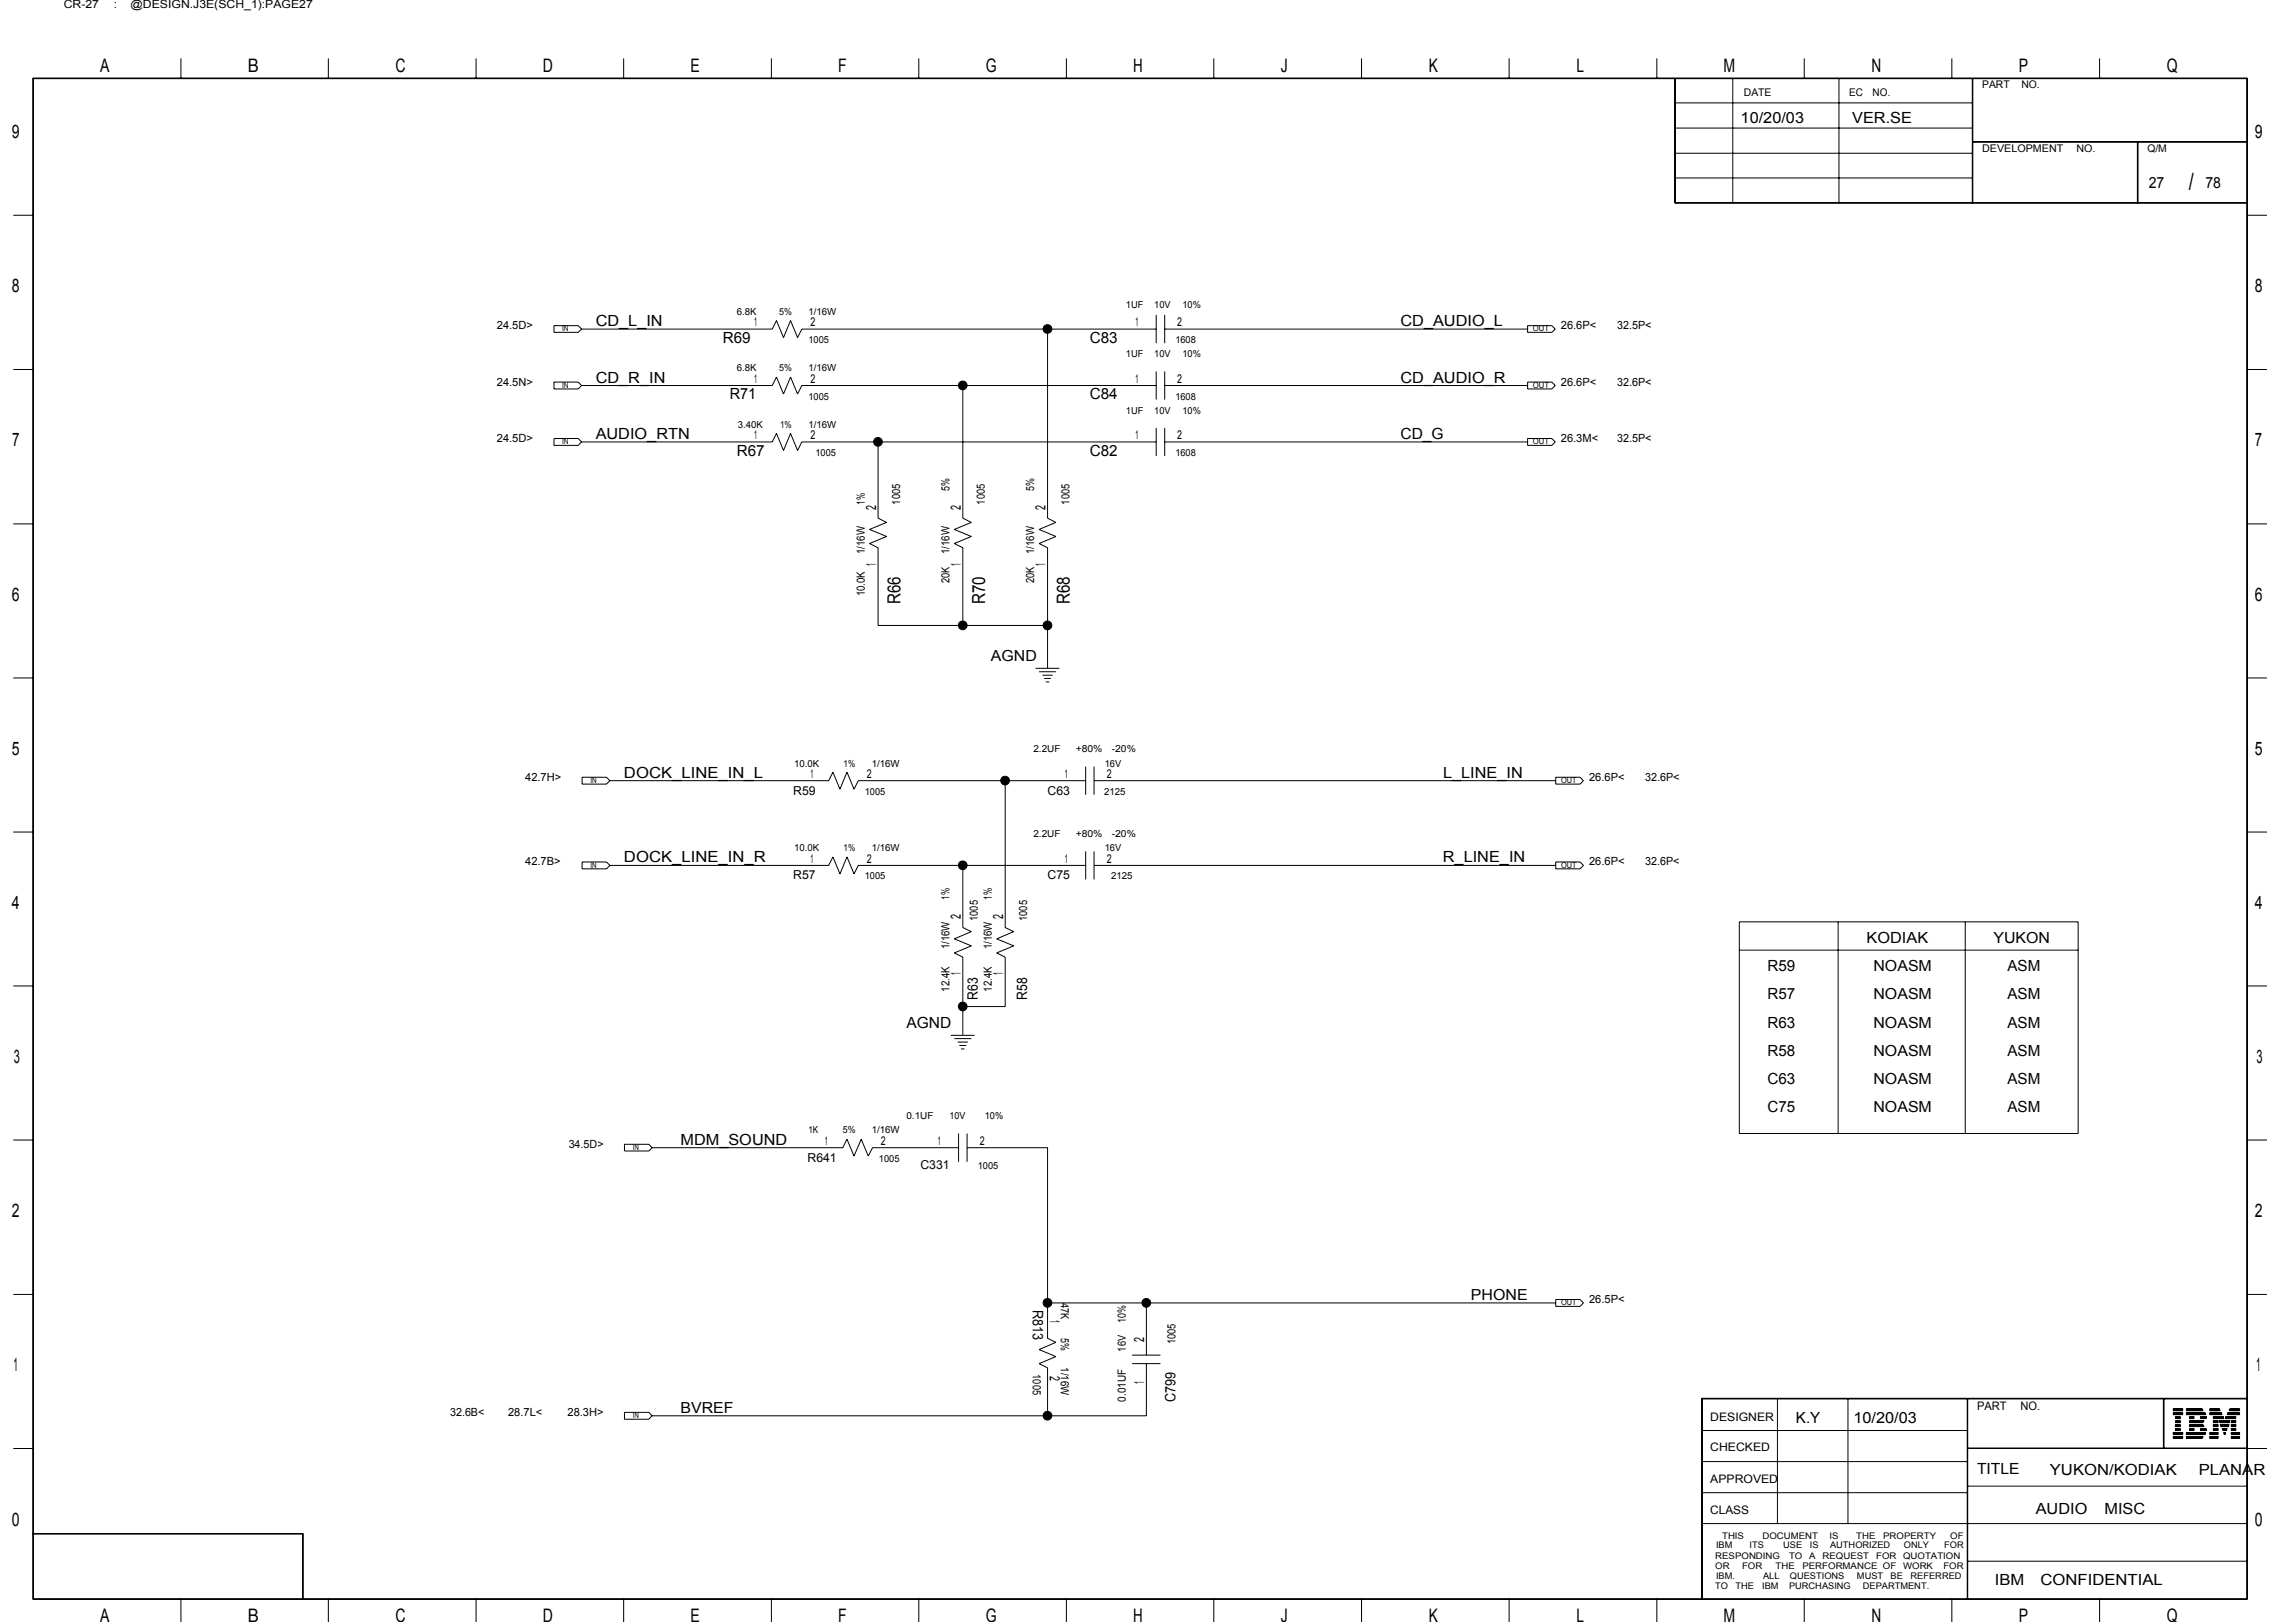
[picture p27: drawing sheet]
<svg xmlns="http://www.w3.org/2000/svg" width="297mm" height="210mm" viewBox="0 0 297 210" stroke-linecap="round" stroke-linejoin="round" font-family="sans-serif">
<defs><g id="words">
<text font-size="3.1" x="283.2" y="24.6">/</text>
<g font-size="2.4">
<text x="13" y="9.4">A</text>
<text x="32" y="9.4">B</text>
<text x="51.2" y="9.4">C</text>
<text x="70.2" y="9.4">D</text>
<text x="89.3" y="9.4">E</text>
<text x="108.4" y="9.4">F</text>
<text x="127.5" y="9.4">G</text>
<text x="146.6" y="9.4">H</text>
<text x="165.7" y="9.4">J</text>
<text x="184.8" y="9.4">K</text>
<text x="203.9" y="9.4">L</text>
<text x="223" y="9.4">M</text>
<text x="242.1" y="9.4">N</text>
<text x="261.2" y="9.4">P</text>
<text x="280.3" y="9.4">Q</text>
<text x="1.5" y="17.9">9</text>
<text x="291.7" y="17.9">9</text>
<text x="1.5" y="37.8">8</text>
<text x="291.7" y="37.8">8</text>
<text x="1.6" y="57.8">7</text>
<text x="291.7" y="57.8">7</text>
<text x="1.5" y="77.7">6</text>
<text x="291.7" y="77.7">6</text>
<text x="1.5" y="97.7">5</text>
<text x="291.7" y="97.7">5</text>
<text x="1.5" y="117.6">4</text>
<text x="291.7" y="117.6">4</text>
<text x="1.8" y="137.5">3</text>
<text x="291.9" y="137.5">3</text>
<text x="1.5" y="157.5">2</text>
<text x="291.7" y="157.5">2</text>
<text x="1.8" y="177.5">1</text>
<text x="291.9" y="177.5">1</text>
<text x="1.5" y="197.4">0</text>
<text x="291.7" y="197.4">0</text>
<text x="13" y="209.9">A</text>
<text x="32" y="209.9">B</text>
<text x="51.2" y="209.9">C</text>
<text x="70.2" y="209.9">D</text>
<text x="89.3" y="209.9">E</text>
<text x="108.4" y="209.9">F</text>
<text x="127.5" y="209.9">G</text>
<text x="146.6" y="209.9">H</text>
<text x="165.7" y="209.9">J</text>
<text x="184.8" y="209.9">K</text>
<text x="203.9" y="209.9">L</text>
<text x="223" y="209.9">M</text>
<text x="242.1" y="209.9">N</text>
<text x="261.2" y="209.9">P</text>
<text x="280.3" y="209.9">Q</text>
</g>
<g font-size="2.3">
<text x="116.5" y="78.2" transform="rotate(-90 116.5 78.2)">R66</text>
<text x="127.4" y="78.2" transform="rotate(-90 127.4 78.2)">R70</text>
<text x="138.4" y="78.2" transform="rotate(-90 138.4 78.2)">R68</text>
</g>
<g font-size="2">
<text x="225.2" y="15.9">10/20/03</text>
<text x="239.6" y="15.9">VER.SE</text>
<text x="278" y="24.3">27</text>
<text x="285.3" y="24.3">78</text>
<text x="77.1" y="42.2">CD_L_IN</text>
<text x="93.5" y="44.4">R69</text>
<text x="141" y="44.4">C83</text>
<text x="181.2" y="42.2">CD_AUDIO_L</text>
<text x="77.1" y="49.5">CD_R_IN</text>
<text x="94.4" y="51.7">R71</text>
<text x="141" y="51.7">C84</text>
<text x="181.2" y="49.5">CD_AUDIO_R</text>
<text x="77.1" y="56.8">AUDIO_RTN</text>
<text x="95.3" y="59">R67</text>
<text x="141" y="59">C82</text>
<text x="181.2" y="56.8">CD_G</text>
<text x="128.2" y="85.5">AGND</text>
<text x="80.7" y="100.6">DOCK_LINE_IN_L</text>
<text x="186.7" y="100.6">L_LINE_IN</text>
<text x="80.7" y="111.6">DOCK_LINE_IN_R</text>
<text x="186.7" y="111.6">R_LINE_IN</text>
<text x="228.7" y="125.7">R59</text>
<text x="241.5" y="122">KODIAK</text>
<text x="242.4" y="125.7">NOASM</text>
<text x="257.9" y="122">YUKON</text>
<text x="259.7" y="125.7">ASM</text>
<text x="228.7" y="129.3">R57</text>
<text x="242.4" y="129.3">NOASM</text>
<text x="259.7" y="129.3">ASM</text>
<text x="117.3" y="133">AGND</text>
<text x="228.7" y="133">R63</text>
<text x="228.7" y="136.6">R58</text>
<text x="242.4" y="133">NOASM</text>
<text x="242.4" y="136.6">NOASM</text>
<text x="259.7" y="133">ASM</text>
<text x="259.7" y="136.6">ASM</text>
<text x="228.7" y="140.3">C63</text>
<text x="228.7" y="143.9">C75</text>
<text x="242.4" y="143.9">NOASM</text>
<text x="242.4" y="140.3">NOASM</text>
<text x="259.7" y="143.9">ASM</text>
<text x="259.7" y="140.3">ASM</text>
<text x="88" y="148.1">MDM_SOUND</text>
<text x="190.3" y="168.2">PHONE</text>
<text x="88" y="182.8">BVREF</text>
<text x="232.3" y="184.1">K.Y</text>
<text x="239.8" y="184.1">10/20/03</text>
<text x="255.8" y="190.8">TITLE</text>
<text x="265.2" y="190.9">YUKON/KODIAK</text>
<text x="284.5" y="190.9">PLANAR</text>
<text x="263.4" y="196">AUDIO</text>
<text x="272.3" y="196">MISC</text>
<text x="258.1" y="205.1">IBM</text>
<text x="264" y="205.1">CONFIDENTIAL</text>
</g>
<g font-size="1.9">
<text x="126.5" y="129.3" transform="rotate(-90 126.5 129.3)">R63</text>
<text x="132.9" y="129.3" transform="rotate(-90 132.9 129.3)">R58</text>
<text x="133.6" y="169.5" transform="rotate(90 133.6 169.5)">R813</text>
<text x="152.1" y="181.4" transform="rotate(-90 152.1 181.4)">C799</text>
</g>
<g font-size="1.8">
<text x="113.3" y="66" transform="rotate(-90 113.3 66)">2</text>
<text x="124.3" y="66" transform="rotate(-90 124.3 66)">2</text>
<text x="135.3" y="66" transform="rotate(-90 135.3 66)">2</text>
<text x="113.3" y="73.2" transform="rotate(-90 113.3 73.2)">1</text>
<text x="124.3" y="73.2" transform="rotate(-90 124.3 73.2)">1</text>
<text x="135.3" y="73.2" transform="rotate(-90 135.3 73.2)">1</text>
<text x="124.3" y="118.9" transform="rotate(-90 124.3 118.9)">2</text>
<text x="129.8" y="118.9" transform="rotate(-90 129.8 118.9)">2</text>
<text x="124.3" y="126.2" transform="rotate(-90 124.3 126.2)">1</text>
<text x="129.8" y="126.2" transform="rotate(-90 129.8 126.2)">1</text>
<text x="135.8" y="170.9" transform="rotate(90 135.8 170.9)">1</text>
<text x="148" y="173.7" transform="rotate(-90 148 173.7)">2</text>
<text x="135.8" y="178.1" transform="rotate(90 135.8 178.1)">2</text>
<text x="148" y="179.2" transform="rotate(-90 148 179.2)">1</text>
</g>
<g font-size="1.6">
<text x="97.6" y="42.2">1</text>
<text x="104.8" y="42.2">2</text>
<text x="146.9" y="42.2">1</text>
<text x="152.3" y="42.2">2</text>
<text x="97.6" y="49.5">1</text>
<text x="104.8" y="49.5">2</text>
<text x="146.9" y="49.5">1</text>
<text x="152.3" y="49.5">2</text>
<text x="97.6" y="56.8">1</text>
<text x="104.8" y="56.8">2</text>
<text x="146.9" y="56.8">1</text>
<text x="152.3" y="56.8">2</text>
<text x="104.9" y="100.7">1</text>
<text x="112.1" y="100.7">2</text>
<text x="137.8" y="100.7">1</text>
<text x="143.2" y="100.7">2</text>
<text x="102.6" y="102.8">R59</text>
<text x="135.5" y="102.8">C63</text>
<text x="102.6" y="113.8">R57</text>
<text x="104.9" y="111.6">1</text>
<text x="112.1" y="111.6">2</text>
<text x="135.5" y="113.8">C75</text>
<text x="137.8" y="111.6">1</text>
<text x="143.2" y="111.6">2</text>
<text x="106.7" y="148.1">1</text>
<text x="114" y="148.1">2</text>
<text x="121.3" y="148.1">1</text>
<text x="126.7" y="148.1">2</text>
<text x="104.5" y="150.3">R641</text>
<text x="119.1" y="151.2">C331</text>
</g>
<g font-size="1.5">
<text x="8.3" y="1">CR-27</text>
<text x="14.7" y="1">:</text>
<text x="16.9" y="1">@DESIGN.J3E(SCH_1):PAGE27</text>
<text x="64.3" y="42.6">24.5D&gt;</text>
<text x="201.9" y="42.6">26.6P&lt;</text>
<text x="209.2" y="42.6">32.5P&lt;</text>
<text x="64.3" y="49.9">24.5N&gt;</text>
<text x="201.9" y="49.9">26.6P&lt;</text>
<text x="209.2" y="49.9">32.6P&lt;</text>
<text x="64.3" y="57.2">24.5D&gt;</text>
<text x="201.9" y="57.2">26.3M&lt;</text>
<text x="209.2" y="57.2">32.5P&lt;</text>
<text x="111.9" y="65.3" transform="rotate(-90 111.9 65.3)">1%</text>
<text x="116.5" y="65.3" transform="rotate(-90 116.5 65.3)">1005</text>
<text x="122.8" y="63.6" transform="rotate(-90 122.8 63.6)">5%</text>
<text x="127.4" y="65.3" transform="rotate(-90 127.4 65.3)">1005</text>
<text x="133.8" y="63.6" transform="rotate(-90 133.8 63.6)">5%</text>
<text x="138.4" y="65.3" transform="rotate(-90 138.4 65.3)">1005</text>
<text x="111.9" y="71.7" transform="rotate(-90 111.9 71.7)">1/16W</text>
<text x="122.8" y="71.7" transform="rotate(-90 122.8 71.7)">1/16W</text>
<text x="133.8" y="71.7" transform="rotate(-90 133.8 71.7)">1/16W</text>
<text x="111.9" y="77.2" transform="rotate(-90 111.9 77.2)">10.0K</text>
<text x="122.8" y="75.5" transform="rotate(-90 122.8 75.5)">20K</text>
<text x="133.8" y="75.5" transform="rotate(-90 133.8 75.5)">20K</text>
<text x="67.9" y="101">42.7H&gt;</text>
<text x="205.6" y="101">26.6P&lt;</text>
<text x="212.8" y="101">32.6P&lt;</text>
<text x="67.9" y="112">42.7B&gt;</text>
<text x="205.6" y="112">26.6P&lt;</text>
<text x="212.8" y="112">32.6P&lt;</text>
<text x="122.8" y="116.5" transform="rotate(-90 122.8 116.5)">1%</text>
<text x="126.5" y="119.2" transform="rotate(-90 126.5 119.2)">1005</text>
<text x="128.3" y="116.5" transform="rotate(-90 128.3 116.5)">1%</text>
<text x="132.9" y="119.2" transform="rotate(-90 132.9 119.2)">1005</text>
<text x="122.8" y="122.9" transform="rotate(-90 122.8 122.9)">1/16W</text>
<text x="128.3" y="122.9" transform="rotate(-90 128.3 122.9)">1/16W</text>
<text x="122.8" y="128.3" transform="rotate(-90 122.8 128.3)">12.4K</text>
<text x="128.3" y="128.3" transform="rotate(-90 128.3 128.3)">12.4K</text>
<text x="73.6" y="148.5">34.5D&gt;</text>
<text x="137.3" y="168.6" transform="rotate(90 137.3 168.6)">47K</text>
<text x="137.3" y="173.2" transform="rotate(90 137.3 173.2)">5%</text>
<text x="145.7" y="171.2" transform="rotate(-90 145.7 171.2)">10%</text>
<text x="152.1" y="174" transform="rotate(-90 152.1 174)">1005</text>
<text x="205.6" y="168.6">26.5P&lt;</text>
<text x="133.6" y="177.8" transform="rotate(90 133.6 177.8)">1005</text>
<text x="137.3" y="176.9" transform="rotate(90 137.3 176.9)">1/16W</text>
<text x="145.7" y="174.9" transform="rotate(-90 145.7 174.9)">16V</text>
<text x="58.2" y="183.2">32.6B&lt;</text>
<text x="65.7" y="183.2">28.7L&lt;</text>
<text x="73.4" y="183.2">28.3H&gt;</text>
<text x="145.7" y="181.4" transform="rotate(-90 145.7 181.4)">0.01UF</text>
<text x="221.3" y="183.8">DESIGNER</text>
<text x="255.8" y="182.5">PART</text>
<text x="261.4" y="182.5">NO.</text>
<text x="221.3" y="191.9">APPROVED</text>
<text x="221.3" y="187.8">CHECKED</text>
<text x="221.3" y="195.9">CLASS</text>
</g>
<g font-size="1.4">
<text x="256.4" y="11.4">PART</text>
<text x="261.5" y="11.4">NO.</text>
<text x="225.6" y="12.4">DATE</text>
<text x="239.2" y="12.4">EC</text>
<text x="242.3" y="12.4">NO.</text>
<text x="256.4" y="19.7">DEVELOPMENT</text>
<text x="268.6" y="19.7">NO.</text>
<text x="277.8" y="19.7">Q/M</text>
</g>
<g font-size="1.3">
<text x="95.3" y="40.7">6.8K</text>
<text x="100.8" y="40.7">5%</text>
<text x="104.6" y="40.7">1/16W</text>
<text x="145.7" y="39.8">1UF</text>
<text x="149.3" y="39.8">10V</text>
<text x="153" y="39.8">10%</text>
<text x="104.6" y="44.4">1005</text>
<text x="145.7" y="46.2">1UF</text>
<text x="149.3" y="46.2">10V</text>
<text x="152.1" y="44.4">1608</text>
<text x="153" y="46.2">10%</text>
<text x="95.3" y="48.1">6.8K</text>
<text x="100.8" y="48.1">5%</text>
<text x="104.6" y="48.1">1/16W</text>
<text x="104.6" y="51.7">1005</text>
<text x="145.7" y="53.5">1UF</text>
<text x="149.3" y="53.5">10V</text>
<text x="152.1" y="51.7">1608</text>
<text x="153" y="53.5">10%</text>
<text x="95.5" y="55.4">3.40K</text>
<text x="100.9" y="55.4">1%</text>
<text x="104.6" y="55.4">1/16W</text>
<text x="105.5" y="59">1005</text>
<text x="152.1" y="59">1608</text>
<text x="102.7" y="99.2">10.0K</text>
<text x="109.1" y="99.2">1%</text>
<text x="112.8" y="99.2">1/16W</text>
<text x="133.7" y="97.4">2.2UF</text>
<text x="139.2" y="97.4">+80%</text>
<text x="142.9" y="99.2">16V</text>
<text x="143.8" y="97.4">-20%</text>
<text x="111.9" y="102.8">1005</text>
<text x="142.8" y="102.8">2125</text>
<text x="102.7" y="110.2">10.0K</text>
<text x="109.1" y="110.2">1%</text>
<text x="111.9" y="113.8">1005</text>
<text x="112.8" y="110.2">1/16W</text>
<text x="133.7" y="108.3">2.2UF</text>
<text x="139.2" y="108.3">+80%</text>
<text x="142.9" y="110.2">16V</text>
<text x="143.7" y="113.8">2125</text>
<text x="143.8" y="108.3">-20%</text>
<text x="104.6" y="146.7">1K</text>
<text x="109" y="146.7">5%</text>
<text x="112.8" y="146.7">1/16W</text>
<text x="117.3" y="144.9">0.1UF</text>
<text x="122.8" y="144.9">10V</text>
<text x="127.4" y="144.9">10%</text>
<text x="113.7" y="150.3">1005</text>
<text x="126.5" y="151.3">1005</text>
</g>
<g font-size="1.2">
<text x="221.9" y="203">OR</text>
<text x="221.9" y="201.7">RESPONDING</text>
<text x="222" y="200.4">IBM</text>
<text x="222.8" y="199.1">THIS</text>
<text x="225.4" y="203">FOR</text>
<text x="226.4" y="200.4">ITS</text>
<text x="228" y="199.1">DOCUMENT</text>
<text x="229.7" y="203">THE</text>
<text x="230.7" y="200.4">USE</text>
<text x="231.5" y="201.7">TO</text>
<text x="233.2" y="203">PERFORMANCE OF</text>
<text x="234.1" y="201.7">A</text>
<text x="234.2" y="200.4">IS</text>
<text x="235.8" y="201.7">REQUEST</text>
<text x="236.7" y="199.1">IS</text>
<text x="236.8" y="200.4">AUTHORIZED</text>
<text x="240.2" y="199.1">THE</text>
<text x="242.7" y="201.7">FOR</text>
<text x="243.6" y="199.1">PROPERTY</text>
<text x="246.2" y="203">WORK</text>
<text x="246.2" y="201.7">QUOTATION</text>
<text x="246.3" y="200.4">ONLY</text>
<text x="251.4" y="203">FOR</text>
<text x="251.5" y="200.4">FOR</text>
<text x="252.3" y="199.1">OF</text>
<text x="221.9" y="205.6">TO</text>
<text x="222" y="204.3">IBM.</text>
<text x="224.5" y="205.6">THE</text>
<text x="228" y="205.6">IBM</text>
<text x="228.1" y="204.3">ALL</text>
<text x="231.5" y="205.6">PURCHASING</text>
<text x="231.6" y="204.3">QUESTIONS</text>
<text x="240.2" y="204.3">MUST</text>
<text x="241" y="205.6">DEPARTMENT.</text>
<text x="244.6" y="204.3">BE</text>
<text x="247.2" y="204.3">REFERRED</text>
</g>
<g font-size="1">
<text x="72.7" y="42.9">IN</text>
<text x="198.3" y="42.9">OUT</text>
<text x="72.7" y="50.2">IN</text>
<text x="198.3" y="50.2">OUT</text>
<text x="72.7" y="57.5">IN</text>
<text x="198.3" y="57.5">OUT</text>
<text x="76.4" y="101.3">IN</text>
<text x="202" y="101.3">OUT</text>
<text x="76.4" y="112.3">IN</text>
<text x="202" y="112.3">OUT</text>
<text x="81.9" y="148.8">IN</text>
<text x="202" y="168.9">OUT</text>
<text x="81.9" y="183.5">IN</text>
</g>
</g></defs>
<g fill="none" stroke="#000" stroke-width=".13">
<path d="M4.2 10.1h286.6v196.9h-286.6zM4.3 10.2h286.4v196.7h-286.4zM23.4 7.6v2.5M42.5 7.6v2.5M61.6 7.6v2.5M80.7 7.6v2.5M99.8 7.6v2.5M118.9 7.6v2.5M138 7.6v2.5M157 7.6v2.5M176.1 7.6v2.5M195.2 7.6v2.5"/>
<path d="M214.4 7.6v2.5M216.7 10.1v16.2h74.1M216.7 19.8h38.5M216.7 16.6h38.5M216.7 13.3h38.5M216.7 10.1v16.2M224.2 10.1v16.2M233.4 7.6v2.5M237.9 10.1v16.2M252.5 7.6v2.5M255.2 10.1v16.2M255.2 18.4h35.6"/>
<path d="M255.2 18.3h35.6M271.6 7.6v2.5M276.5 18.4v7.9M276.6 18.4v7.9M1.7 27.9h2.5M216.7 26.2h74.1M216.7 23h38.5M290.8 27.9h2.5M1.7 47.8h2.5M71.7 49.4h3.1l.4 .5-.4 .4h-3.1zM71.7 42.1h3.1l.4 .5-.4 .4h-3.1zM71.7 56.7h3.1l.4 .5-.4 .4h-3.1z"/>
<path d="M75.2 57.2h24.7l.6-1.1 .9 2.2 .9-2.2 .9 2.2 .5-1.1h45.9M75.2 49.9h24.7l.6-1.1 .9 2.2 .9-2.2 .9 2.2 .5-1.1h45.9M75.2 42.6h24.7l.6-1.1 .9 2.2 .9-2.2 .9 2.2 .5-1.1h45.9M113.6 57.2v9.9l1.1 .5-2.2 .9 2.2 .9-2.2 .9 1.1 .6v10h21.9M124.6 49.9v17.2l1.1 .5-2.2 .9 2.2 .9-2.2 .9 1.1 .6v10M135.5 42.6v24.5l1.1 .5-2.2 .9 2.2 .9-2.2 .9 1.1 .6v15.5M149.6 40.7v3.7M149.6 48.1v3.6M149.6 55.4v3.6M150.7 57.2h46.9M150.7 49.9h46.9M150.7 40.7v3.7"/>
<path d="M150.7 48.1v3.6M150.7 55.4v3.6M150.7 42.6h46.9M197.6 49.4h3.2l.4 .5-.4 .4h-3.2zM197.6 42.1h3.2l.4 .5-.4 .4h-3.2zM197.6 56.7h3.2l.4 .5-.4 .4h-3.2zM290.8 47.8h2.5M1.7 67.8h2.5M290.8 67.8h2.5M1.7 87.7h2.5M134 86.5h3.1M134.4 86.9h2.2"/>
<path d="M134.9 87.4h1.3M135.1 87.8h.9M135.3 88.2h.4M140.5 99.2v3.6M141.5 99.2v3.6M290.8 87.7h2.5M1.7 107.7h2.5M75.3 111.5h3.2l.4 .5-.4 .4h-3.2zM75.3 100.6h3.2l.4 .4-.4 .5h-3.2zM78.9 112h28.3l.6-1.1 .9 2.2 .9-2.2 .9 2.2 .5-1.1h29.5M78.9 101h28.3l.6-1.1 .9 2.2 .9-2.2 .9 2.2 .5-1.1h29.5M124.6 112v8l1.1 .6-2.2 .9 2.2 .9-2.2 .9 1.1 .6v10"/>
<path d="M130 101v19l1.1 .6-2.2 .9 2.2 .9-2.2 .9 1.1 .6v6.4h-5.4M140.5 110.2v3.6M141.5 112h59.8M141.5 110.2v3.6M141.5 101h59.8M201.3 100.6h3.1l.4 .4-.4 .5h-3.1zM201.3 111.5h3.1l.4 .5-.4 .4h-3.1zM225 119.3h43.9v27.4h-43.9zM237.8 119.3v27.4M254.3 119.3v27.4M290.8 107.7h2.5M1.7 127.6h2.5"/>
<path d="M123 134h3.1M123.5 134.4h2.2M123.9 134.9h1.3M124.1 135.3h.9M124.3 135.7h.5M225 123h43.9M290.8 127.6h2.5M1.7 147.5h2.5M80.8 148.1h3.1l.5 .4-.5 .4h-3.1zM84.4 148.5h24.6l.6-1.1 .9 2.2 .9-2.2 .9 2.2 .6-1.1h11.1M124 146.7v3.6M125.1 148.5h10.4v24.7l1.1 .5-2.2 .9 2.2 1-2.2 .9 1.1 .5v6.2"/>
<path d="M125.1 146.7v3.6M290.8 147.5h2.5M1.7 167.5h2.5M135.5 168.6h65.8M146.5 176.5h3.6M146.5 175.4h3.6M148.3 168.6v6.8M148.3 176.5v6.7h-63.9M201.3 168.2h3.1l.4 .4-.4 .5h-3.1zM290.8 167.5h2.5M1.7 187.5h2.5M4.2 198.5h35v8.4"/>
<path d="M4.2 198.5h35M39.2 198.5v8.4M80.8 182.8h3.1l.5 .4-.5 .5h-3.1zM220.2 185.1h34.3M220.2 181h70.6M220.2 197.2h70.6M220.2 193.2h34.3M220.2 189.1h34.3M220.2 181v25.9M230 181v16.2M239.1 181v16.2M254.5 181v25.9"/>
<path d="M254.5 192.3h36.3M254.5 187.4h36.3M254.5 187.5h38.8M254.6 181v25.9M279.9 181v6.5M280 181v6.5M281.1 182.3l1.3 .1zM281.1 182.4l1.3 .1zM281.1 182.5l1.3 .1zM281.1 182.8l1.3 .1zM281.1 182.9l1.3 .1zM281.1 183l1.3 .1z"/>
<path d="M281.1 185.4h1.3zM281.1 185.5h1.3v.1h-1.3zM281.1 185.9h1.3v.1h-1.3zM281.1 186.1h.1M281.1 185.6h1.3M281.1 186.1h1.3M281.1 186h1.3M281.4 183.3l.7 .1zM281.4 183.5h.7zM281.4 183.6h.7zM281.4 183.9h.7zM281.4 184.1h.7z"/>
<path d="M281.4 184.4h.7zM281.4 184.5h.7zM281.4 184.6h.7zM281.4 184.9h.7zM281.4 185h.7zM281.4 185.1h.7zM281.4 184h.1M281.4 184h.7M282.1 184h.1M282.4 186.1h.1M282.8 182.3l2.1 .1zM282.8 182.4l2.2 .1z"/>
<path d="M282.8 182.5l2.2 .1zM282.8 182.8l2.5 .1zM282.8 182.9l2.5 .1zM282.8 183l2.6 .1zM282.8 185.4h2.6zM282.8 185.6h2.5v-.1h-2.5v.1h2.5h-2.5M282.8 186h2.2v-.1h-2.2v.1h2.2h-2.2M282.8 186.1h.1M282.8 186.1h2.1M283.2 184.1h1.8zM283.2 184.4h1.8zM283.2 183.9h2z"/>
<path d="M283.2 184.6h2zM283.2 183.3l.7 .1zM283.2 183.5h.7zM283.2 183.6h.7zM283.2 184h.1M283.2 184.5h1.9zM283.2 184.9h.7zM283.2 185h.7zM283.2 185.1h.7zM283.2 184h1.9M284.7 183.3l.8 .1zM284.7 183.5h.8z"/>
<path d="M284.7 185h.8zM284.7 185.1h.8zM284.7 183.6h.7zM284.7 184.9h.7zM284.9 186.1h.1M285.1 184h.1M285.9 185.4h1.1zM285.9 185.5h1.1v.1h-1.1zM285.9 185.9h1.1v.1h-1.1zM285.9 182.3l1.3 .1zM285.9 182.4l1.3 .1zM285.9 182.5l1.3 .1z"/>
<path d="M285.9 182.8l1.5 .1zM285.9 182.9l1.5 .1zM285.9 183l1.6 .1zM285.9 186.1h.1M285.9 185.6h1.1M285.9 186.1h1.1M285.9 186h1.1M286.3 183.9h.7zM286.3 184.1h.7zM286.3 184.4h.7zM286.3 184.5h.7zM286.3 184.6h.7z"/>
<path d="M286.3 184.9h.7zM286.3 185h.7zM286.3 185.1h.7zM286.3 183.6h1.4zM286.3 183.5h1.4zM286.3 183.3l1.4 .1zM286.3 184h.1M286.3 184h.7M287 184h.1M287 186.1h.1M287.1 183.9h1.4zM287.1 184h.1"/>
<path d="M287.1 184h1.4M287.2 184.1h1.3zM287.2 184.4h1.2zM287.3 184.5h1zM287.3 184.6h1zM287.5 184.9h.6zM287.5 185h.6zM287.6 185.1h.5zM287.7 185.4h.2zM287.7 185.5h.2v.1h-.2zM287.7 185.6h.2zM287.9 183.6h1.4z"/>
<path d="M287.9 183.3l1.4 .1zM287.9 183.5h1.4zM288.1 183l1.6 .1zM288.2 182.8l1.5 .1zM288.2 182.9l1.5 .1zM288.4 182.4l1.3 .1zM288.4 182.5l1.3 .1zM288.5 182.3l1.2 .1zM288.5 184h.1M288.6 185.4h1.1zM288.6 185.5h1.1v.1h-1.1zM288.6 185.9h1.1v.1h-1.1z"/>
<path d="M288.6 183.9h.7zM288.6 184h.1M288.6 184.1h.7zM288.6 184.4h.7zM288.6 184.5h.7zM288.6 184.6h.7zM288.6 184.9h.7zM288.6 185h.7zM288.6 185.1h.7zM288.6 186.1h.1M288.6 185.6h1.1M288.6 186.1h1.1"/>
<path d="M288.6 186h1.1M288.6 184h.7M289.3 184h.1M289.7 186.1h.1M290.8 181h-70.6v25.9M23.4 206.9v3M42.5 206.9v3M61.6 206.9v3M80.7 206.9v3M99.8 206.9v3M118.9 206.9v3M138 206.9v3"/>
<path d="M157 206.9v3M176.1 206.9v3M195.2 206.9v3M214.4 206.9v3M233.4 206.9v3M252.5 206.9v3M254.5 202h36.3M271.6 206.9v3"/>
</g>
<g fill="#000" stroke="#000" stroke-width=".13">
<circle cx="113.6" cy="57.2" r=".57"/>
<circle cx="124.5" cy="49.9" r=".57"/>
<circle cx="135.5" cy="42.6" r=".57"/>
<circle cx="124.5" cy="80.9" r=".57"/>
<circle cx="135.5" cy="80.9" r=".57"/>
<circle cx="124.5" cy="112" r=".57"/>
<circle cx="130" cy="101" r=".57"/>
<circle cx="124.5" cy="130.2" r=".57"/>
<circle cx="135.5" cy="168.6" r=".57"/>
<circle cx="148.3" cy="168.6" r=".57"/>
<circle cx="135.5" cy="183.2" r=".57"/>
</g>
<use href="#words"/>
</svg>
